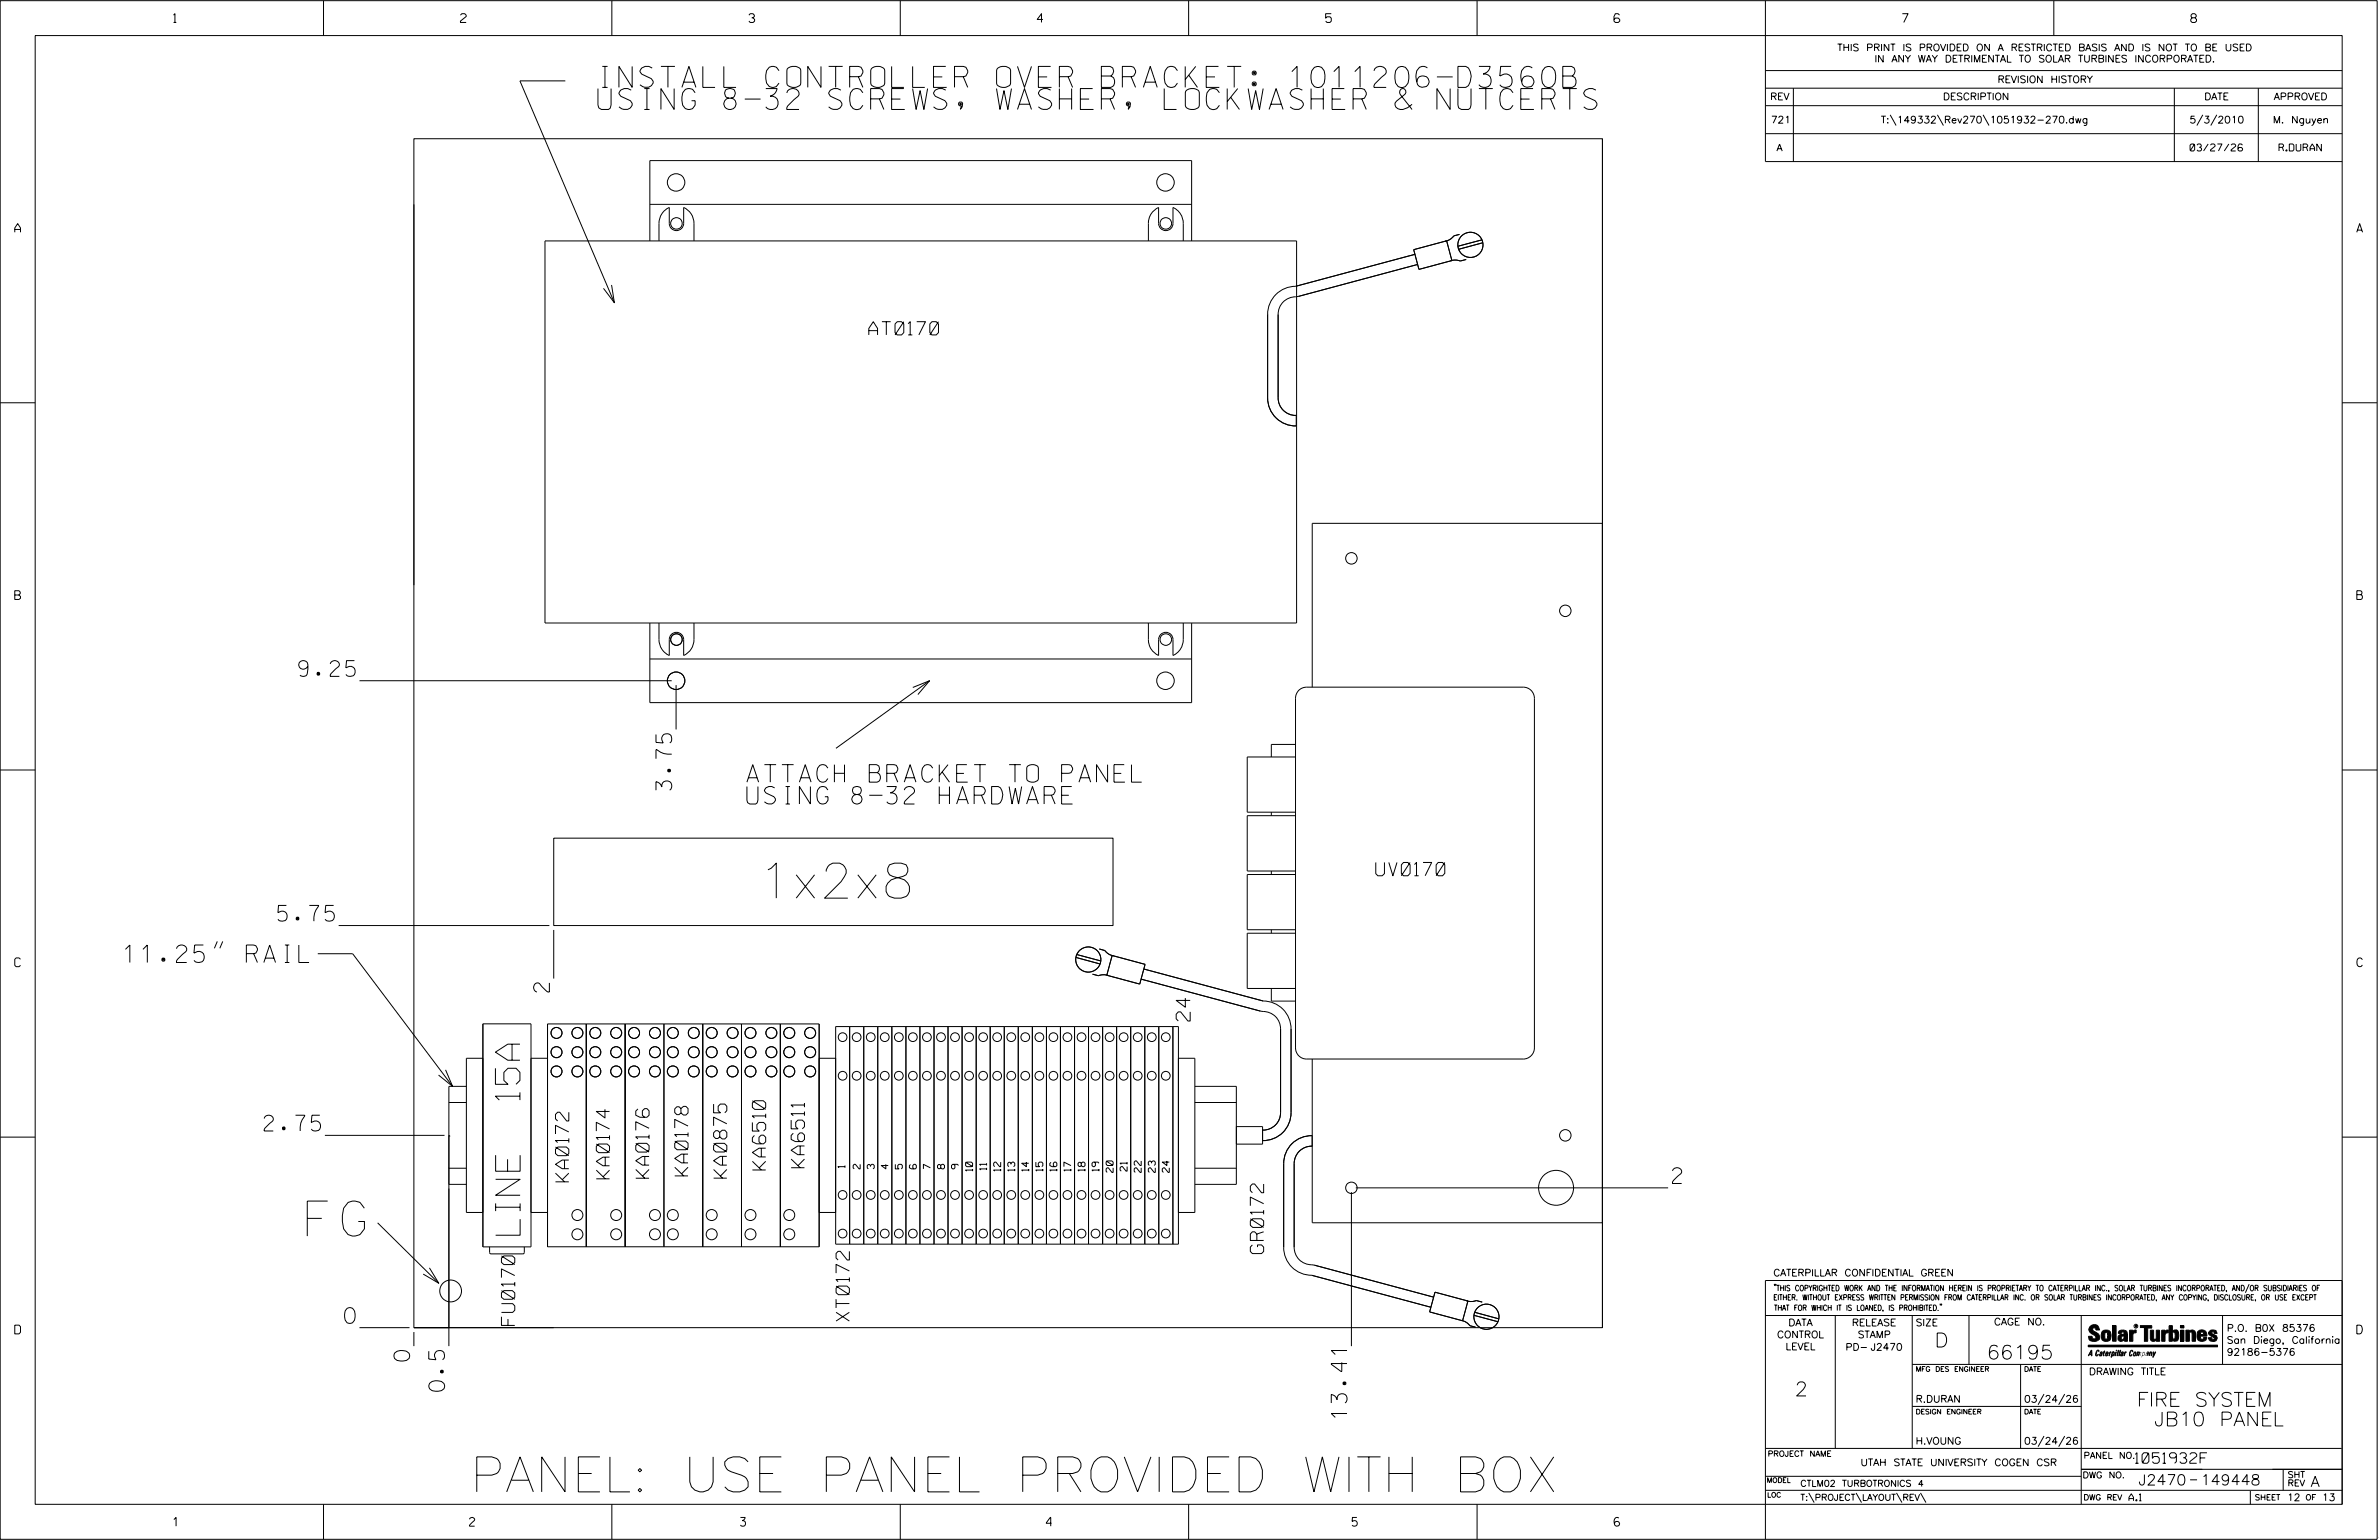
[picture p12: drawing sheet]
<svg xmlns="http://www.w3.org/2000/svg" width="864mm" height="559mm" viewBox="0 0 864 559" stroke-linecap="round" stroke-linejoin="round" font-family="sans-serif">
<defs><g id="words">
<g font-size="12.7">
<text x="275.1" y="325.9">1x2x8</text>
<text x="111.6" y="448.5">FG</text>
<text x="170.7" y="541.3">PANEL: USE PANEL PROVIDED WITH BOX</text>
</g>
<g font-size="8.9">
<text x="188.7" y="399.2" transform="rotate(-90 188.7 399.2)">15A</text>
<text x="188.8" y="448.2" transform="rotate(-90 188.8 448.2)">LINE</text>
</g>
<g font-size="7.6">
<text x="217.1" y="31.7">INSTALL CONTROLLER OVER BRACKET: 1011206-D3560B</text>
<text x="217.1" y="39.7">USING 8-32 SCREWS, WASHER, LOCKWASHER &amp; NUTCERTS</text>
</g>
<g font-size="6.3">
<text x="271.2" y="283.8">ATTACH BRACKET TO PANEL</text>
<text x="271.2" y="291.7">USING 8-32 HARDWARE</text>
<text x="45" y="349.3">11.25&quot; RAIL</text>
</g>
<g font-size="5.7">
<text x="108.4" y="245.4">9.25</text>
<text x="243.8" y="286.7" transform="rotate(-90 243.8 286.7)">3.75</text>
<text x="100.9" y="334.3">5.75</text>
<text x="199.4" y="360" transform="rotate(-90 199.4 360)">2</text>
<text x="95.9" y="410.4">2.75</text>
<text x="607.1" y="429.4">2</text>
<text x="125.1" y="480.2">0</text>
<text x="148.7" y="493.8" transform="rotate(-90 148.7 493.8)">0</text>
<text x="161.4" y="504.8" transform="rotate(-90 161.4 504.8)">0.5</text>
<text x="489" y="514.8" transform="rotate(-90 489 514.8)">13.41</text>
</g>
<g font-size="5.1">
<text x="432" y="370.5" transform="rotate(-90 432 370.5)">24</text>
<text x="702.3" y="488.8">D</text>
<text x="721.2" y="493.2">66195</text>
<text x="651.5" y="506.5">2</text>
<text x="775.7" y="510.3">FIRE SYSTEM</text>
<text x="779.2" y="517.4">JB10 PANEL</text>
</g>
<g font-size="4.8">
<text x="315.4" y="121.5">AT0170</text>
<text x="499.4" y="317.8">UV0170</text>
<text x="277.9" y="424.5" transform="rotate(-90 277.9 424.5)">KA6510</text>
<text x="292" y="423.7" transform="rotate(-90 292 423.7)">KA6511</text>
<text x="206.5" y="428.8" transform="rotate(-90 206.5 428.8)">KA0172</text>
<text x="221.3" y="427.8" transform="rotate(-90 221.3 427.8)">KA0174</text>
<text x="235.6" y="427.5" transform="rotate(-90 235.6 427.5)">KA0176</text>
<text x="249.8" y="426.7" transform="rotate(-90 249.8 426.7)">KA0178</text>
<text x="263.9" y="427.5" transform="rotate(-90 263.9 427.5)">KA0875</text>
<text x="458.7" y="454.9" transform="rotate(-90 458.7 454.9)">GR0172</text>
<text x="308.3" y="479.3" transform="rotate(-90 308.3 479.3)">XT0172</text>
<text x="186.9" y="481" transform="rotate(-90 186.9 481)">FU0170</text>
</g>
<g font-size="3.8">
<text x="775.1" y="531">1051932F</text>
<text x="776.3" y="538.9">J2470</text>
<text x="798.8" y="538.9">149448</text>
<text x="838.8" y="539.5">A</text>
</g>
<g font-size="3.2">
<text x="63" y="8.2">1</text>
<text x="167.2" y="8.2">2</text>
<text x="271.8" y="8.2">3</text>
<text x="376.5" y="8.2">4</text>
<text x="481.2" y="8.2">5</text>
<text x="690.6" y="8.2">7</text>
<text x="795.3" y="8.2">8</text>
<text x="5.4" y="84.3">A</text>
<text x="855.5" y="84.3">A</text>
<text x="5.4" y="217.5">B</text>
<text x="855.6" y="217.5">B</text>
<text x="5.4" y="350.8">C</text>
<text x="855.6" y="350.8">C</text>
<text x="5.4" y="484">D</text>
<text x="855.6" y="484">D</text>
<text x="62.8" y="553.8">1</text>
<text x="170.4" y="553.8">2</text>
<text x="268.8" y="553.8">3</text>
<text x="379.8" y="553.8">4</text>
<text x="490.8" y="553.8">5</text>
<text x="585.9" y="553.8">6</text>
</g>
<g font-size="2.5">
<text x="666.9" y="18.5">THIS PRINT IS PROVIDED ON A RESTRICTED BASIS AND IS NOT TO BE USED</text>
<text x="680.5" y="22.6">IN ANY WAY DETRIMENTAL TO SOLAR TURBINES INCORPORATED.</text>
<text x="725.1" y="30">REVISION HISTORY</text>
<text x="642.6" y="36.3">REV</text>
<text x="705.3" y="36.3">DESCRIPTION</text>
<text x="800.2" y="36.3">DATE</text>
<text x="825.4" y="36.3">APPROVED</text>
<text x="642.9" y="44.7">721</text>
<text x="682.8" y="44.7">T:\149332\Rev270\1051932-270.dwg</text>
<text x="794.8" y="44.7">5/3/2010</text>
<text x="825.1" y="44.7">M. Nguyen</text>
<text x="644.9" y="54.8">A</text>
<text x="795" y="54.8">03/27/26</text>
<text x="827.3" y="54.8">R.DURAN</text>
<text x="306.7" y="423.7" transform="rotate(-90 306.7 423.7)">1</text>
<text x="312.2" y="424.2" transform="rotate(-90 312.2 424.2)">2</text>
<text x="317.3" y="424.2" transform="rotate(-90 317.3 424.2)">3</text>
<text x="322.4" y="424.2" transform="rotate(-90 322.4 424.2)">4</text>
<text x="327.6" y="424.2" transform="rotate(-90 327.6 424.2)">5</text>
<text x="332.7" y="424.2" transform="rotate(-90 332.7 424.2)">6</text>
<text x="337.8" y="424.2" transform="rotate(-90 337.8 424.2)">7</text>
<text x="342.9" y="424.2" transform="rotate(-90 342.9 424.2)">8</text>
<text x="348" y="424.2" transform="rotate(-90 348 424.2)">9</text>
<text x="353.1" y="425" transform="rotate(-90 353.1 425)">10</text>
<text x="358.2" y="424.5" transform="rotate(-90 358.2 424.5)">11</text>
<text x="363.3" y="425" transform="rotate(-90 363.3 425)">12</text>
<text x="368.4" y="425" transform="rotate(-90 368.4 425)">13</text>
<text x="373.5" y="425" transform="rotate(-90 373.5 425)">14</text>
<text x="378.6" y="425" transform="rotate(-90 378.6 425)">15</text>
<text x="383.7" y="425" transform="rotate(-90 383.7 425)">16</text>
<text x="388.8" y="425" transform="rotate(-90 388.8 425)">17</text>
<text x="393.9" y="425" transform="rotate(-90 393.9 425)">18</text>
<text x="399" y="425" transform="rotate(-90 399 425)">19</text>
<text x="404.1" y="425.4" transform="rotate(-90 404.1 425.4)">20</text>
<text x="409.2" y="425" transform="rotate(-90 409.2 425)">21</text>
<text x="414.3" y="425.4" transform="rotate(-90 414.3 425.4)">22</text>
<text x="419.4" y="425.4" transform="rotate(-90 419.4 425.4)">23</text>
<text x="424.5" y="425.4" transform="rotate(-90 424.5 425.4)">24</text>
<text x="643.8" y="463">CATERPILLAR CONFIDENTIAL GREEN</text>
<text x="645.1" y="485.5">CONTROL</text>
<text x="649.2" y="481.1">DATA</text>
<text x="672.3" y="481.1">RELEASE</text>
<text x="674.4" y="485.5">STAMP</text>
<text x="695.4" y="481.1">SIZE</text>
<text x="723.8" y="480.8">CAGE NO.</text>
<text x="808.4" y="483.1">P.O. B0X 85376</text>
<text x="648.2" y="489.8">LEVEL</text>
<text x="669.9" y="490">PD- J2470</text>
<text x="808.4" y="487.5">San Diego, California</text>
<text x="808.4" y="491.8">92186-5376</text>
<text x="758.3" y="498.9">DRAWING TITLE</text>
<text x="695.4" y="508.9">R.DURAN</text>
<text x="734.8" y="508.9">03/24/26</text>
<text x="695.4" y="524.1">H.VOUNG</text>
<text x="734.8" y="524.1">03/24/26</text>
<text x="675.4" y="531.9">UTAH STATE UNIVERSITY COGEN CSR</text>
<text x="772.8" y="544.6">A.1</text>
<text x="830.2" y="544.6">12</text>
<text x="842.9" y="544.6">13</text>
</g>
<g font-size="2.3">
<text x="756.4" y="529.2">PANEL NO.</text>
<text x="653.5" y="539.4">CTLM02 TURBOTRONICS 4</text>
<text x="756" y="536.3">DWG NO.</text>
<text x="830.4" y="539.3">REV</text>
<text x="830.4" y="536.2">SHT</text>
<text x="653.5" y="544.5">T:\PROJECT\LAYOUT\REV\</text>
</g>
<g font-size="2">
<text x="643.8" y="468.4">&quot;THIS COPYRIGHTED WORK AND THE INFORMATION HEREIN IS PROPRIETARY TO CATERPILLAR INC., SOLAR TURBINES INCORPORATED, AND/OR SUBSIDIARIES OF</text>
<text x="643.8" y="471.8">EITHER. WITHOUT EXPRESS WRITTEN PERMISSION FROM CATERPILLAR INC. OR SOLAR TURBINES INCORPORATED, ANY COPYING, DISCLOSURE, OR USE EXCEPT</text>
<text x="644" y="475.6">THAT FOR WHICH IT IS LOANED, IS PROHIBITED.&quot;</text>
<text x="641.7" y="528.5">PROJECT NAME</text>
<text x="756.3" y="544.3">DWG REV</text>
<text x="818.5" y="544.3">SHEET</text>
<text x="836.9" y="544.3">OF</text>
</g>
<g font-size="1.8">
<text x="695.4" y="497.6">MFG DES ENGINEER</text>
<text x="734.8" y="497.6">DATE</text>
<text x="695.4" y="513.1">DESIGN ENGINEER</text>
<text x="734.8" y="513.1">DATE</text>
<text x="641.3" y="538">MODEL</text>
<text x="641.5" y="543.3">LOC</text>
</g>
<text font-size=".9" x="775.1" y="481.7">R</text>
</g></defs>
<g fill="none" stroke="#000" stroke-width=".36">
<path d="M.1 .2h862.8v558.4h-862.8zM12.8 12.9h837.4v533h-837.4zM117.4 .2v12.7M222.1 .2v12.7M326.8 .2v12.7M431.5 .2v12.7M536.2 .2v12.7M587.9 5.5l-.5-.5h-1l-.5 1v1.7l.5 .4h1l.6-.4v-.6l-.6-.5h-1l-.5 .5M640.9 .2v58.4h209.3M745.6 .2v12.7M205.2 29.4h-16.5l34.3 80.5M640.9 25.6h209.3"/>
<path d="M640.9 32h209.3M640.9 38.3h209.3M651 32v26.6M789.3 32v26.6M819.8 32v26.6M150.2 50.3h431.5v431.5h-431.5zM581.7 50.3v431.5M640.9 48.5h209.3M686.2 41.7l2.1 3.8M703.3 41.7l2.2 3.8M719.9 41.7l2.1 3.8M799.6 41.7l-2.1 3.8"/>
<path d="M804.7 41.7l-2.2 3.8M150.2 74.2v138.1M235.9 74.2h196.7M197.8 87.4h272.9v138.7h-272.9zM235.9 87.5v-29.2h196.7v29.2M251.9 87.4v-6.3a6.3 6.3 0 0 0-3.7-5.8v5.8a2.61 2.61 0 0 1-2.6 2.6 2.61 2.61 0 0 1-2.6-2.6v-5.8a6.3 6.3 0 0 0-3.8 5.8v6.3M429.5 87.4v-6.3a6.3 6.3 0 0 0-3.7-5.8v5.8a2.61 2.61 0 0 1-2.6 2.6 2.61 2.61 0 0 1-2.6-2.6v-5.8a6.2 6.2 0 0 0-3.7 5.8v6.3M513.2 90.6l11.9-3.2 1.9 7.1-11.9 3.3zM513.6 92.3l-43.3 11.6a10.2 10.2 0 0 0-10.1 10.2v30.3a10.2 10.2 0 0 0 10.3 10.2v-3.9a6.4 6.4 0 0 1-6.5-6.3v-30.3a6.6 6.6 0 0 1 7.3-6.5l43.3-11.6M529.8 85.1l-2 .5-1.4 1.3-1.7 .6M532.2 94.2l-2.1 .5-1.7-.3-1.8 .3M538 87l-8.8 2.4"/>
<path d="M538.3 88.1l-8.8 2.4M222 103.4l1 6.5-3.9-5.3M.1 146.2h12.7M850.2 146.2h12.7M581.7 189.9h-105.3v59.4M235.9 226.1v28.9h196.7v-28.9M235.9 239.1h196.7M251.9 226.1v6a6.3 6.3 0 0 1-3.7 5.7v-5.7a2.61 2.61 0 0 0-2.6-2.7 2.61 2.61 0 0 0-2.6 2.7v5.7a6.3 6.3 0 0 1-3.8-5.7v-6M429.5 226.1v6a6.3 6.3 0 0 1-3.7 5.7v-5.7a2.61 2.61 0 0 0-2.6-2.7 2.61 2.61 0 0 0-2.6 2.7v5.7a6.2 6.2 0 0 1-3.7-5.7v-6M130.5 247h113.3M245.4 248.6v16.1M331.4 249.4l6-2.4-4.2 5"/>
<path d="M337.4 247l-33.9 24.5M471.5 250.5l1.2-.9 1.6-.3h78.7a4 4 0 0 1 4 4.1v126.9a4.1 4.1 0 0 1-4 4h-78.7a4 4 0 0 1-4-4v-126.9l.3-1.6zM.1 279.4h12.7M470.3 270.1h-8.8v4.6M470.3 274.7h-17.5v20h17.5M850.2 279.4h12.7M461.5 294.7v1.3M470.3 296h-17.5v20.1h17.5M201 304.1h203v31.7h-203zM461.5 316.1v1.2M470.3 317.3h-17.5v20.1h17.5M122.9 335.8h76.5"/>
<path d="M201 337.4v17.7M461.5 337.4v1.2M470.3 338.6h-17.5v20.1h17.5M78.9 341.6l-1.1 2.5M80.9 341.6l-1.1 2.5M115.4 346.1h12.6l36.3 48.1M390.6 347.4l8.7 2.4M390.9 346.4l8.7 2.3M396.6 353.5l2.1 .5 1.8-.3 1.8 .3M399.1 344.3l2 .6 1.3 1.3 1.8 .6M403.7 346.7l12 3.2-2 7.2-11.9-3.2zM414.2 355.3l43.4 11.6a6.6 6.6 0 0 1 7.3 6.4v30.4a6.3 6.3 0 0 1-6.6 6.4"/>
<path d="M415.2 351.6l43.3 11.6a10.1 10.1 0 0 1 10.2 10.1v30.4a10.1 10.1 0 0 1-10.4 10.2M461.5 358.7v4.6h8.8M175.3 371.5h17.5v80.9h-17.5zM198.8 371.5h98.6v80.9h-98.6zM212.8 371.5v80.9M226.9 371.5v80.9M241 371.5v80.9M255.1 371.5v80.9M269.2 371.5v80.9M283.3 371.5v80.9M303.4 372.5h124.4v78.9h-124.4zM308.4 372.5v78.9"/>
<path d="M313.5 372.5v78.9M318.6 372.5v78.9M323.7 372.5v78.9M328.9 372.5v78.9M333.9 372.5v78.9M339.1 372.5v78.9M344.1 372.5v78.9M349.2 372.5v78.9M354.4 372.5v78.9M359.4 372.5v78.9M364.6 372.5v78.9M369.6 372.5v78.9"/>
<path d="M374.8 372.5v78.9M379.9 372.5v78.9M385 372.5v78.9M390.1 372.5v78.9M395.1 372.5v78.9M400.3 372.5v78.9M405.3 372.5v78.9M410.5 372.5v78.9M415.6 372.5v78.9M420.7 372.5v78.9M425.8 372.5v78.9M161.7 388.2l2.6 6-5.1-4.1"/>
<path d="M169.3 394.2h-6.4v35.6h6.4M175.3 384h-6v55.9h6M192.8 384h6M297.4 384h6M427.8 384h5.9v55.9h-5.9M433.7 394.2h15.1v35.6h-15.1M476.4 384.3v59.4h105.3M.1 412.6h12.7M117.9 412h43.5M162.9 400h6.4M163.4 412.4l-.5-.4v69.8h-12.7M433.7 400h15.1"/>
<path d="M448.8 408.8h9.5v6.3h-9.5M476.3 415.9a6.3 6.3 0 0 0-6.5 6.3v30.4a6.6 6.6 0 0 0 7.3 6.5l43.3 11.6M476.3 412.1a10.1 10.1 0 0 0-10.3 10.1v30.4a10.1 10.1 0 0 0 10.1 10.1l43.3 11.6M850.2 412.6h12.7M162.9 431.3v57.2M162.9 423.9h6.4M192.8 439.9h6M297.4 439.9h6M433.7 423.9h15.1M490.6 432.6v55.9M492.2 431h113.3M137.1 443.7l22.2 21.9"/>
<path d="M177.7 452.4v2.1l.5 .5h11.6l.5-.5v-2.1M155.9 460.1l3.4 5.5-5.7-3.3M520.9 468.9l12 3.2-2 7.1-11.9-3.2zM530.5 479.1l1.7 .7 1.4 1.2 2 .6M532.4 472l1.8 .3 1.7-.4 2.2 .6M535.1 477.3l8.7 2.3M535.3 476.2l8.8 2.3M640.9 477.3h209.3M644.2 466.1l-.1 .4M644.7 466.1l-.2 .4M666.2 477.3v48.3M694.2 477.3v48.3"/>
<path d="M704.4 473.3l-.1 .4M704.8 473.3l-.1 .4M714.8 477.3v17.8M755.5 477.3v68.6M806.8 477.3v17.8M816.5 466l-1.4 3.1M850.2 464.6h-209.3v94M850.2 464.8v81.1M130.5 481.8h18.2M150.2 483.3v5.2M150.2 481.8h50.8M694.2 495.1h156"/>
<path d="M733.5 495.1v30.5M758.6 481.4a2.02 2.02 0 0 1 3.1-.1l.5 1.3h-1.3l-.2-.6-.4-.2-.6 .1-.1 .4 .4 .7a2.46 2.46 0 0 1 2.2 2.9 2.83 2.83 0 0 1-3.8 .3l-.3-1.3h1.3l.2 .7 .6 .3 .5-.2 .2-.5-.4-.6-1.9-1.2-.4-.9zM759.2 491.3h-.7l.7-1.2v1.9h.2l-.1-2.1-1.3 2.1 .5-.5h.7M761.3 490l.3-.2 .4 .3-.1 .3-.3-.4-.4 .3-.3 1.6h.4l.4-.5-.3 .6-.4 .1-.3-.4zM762.6 490.6l.5-.1-.1 1.4h-.9a.74 .74 0 0 1 .9-.8l-.3 .7-.5 .1 .2-.5 .6-.2v-.5l-.7 .2zM763 483.2a2.17 2.17 0 0 1 3.1 0l.3 1.4-.3 1.5a2.17 2.17 0 0 1-3.1 0l-.3-1.5zM763.6 490.5l.4-.4 .2 .6h-.3l-.3 .9 .2 .4-.3-.1zM764.1 483.7l.5-.4 .4 .3v2.2l-.4 .2-.5-.2zM764.6 491.1l.6 .2v-.7l-.4-.1-.4 .6-.1 .8h.6M764.6 491.1l-.1 .8h.4M764.6 482.6v.8M764.8 490.7l.4 .1v.3h-.6z"/>
<path d="M765 491.5l-.1 .4zM766 490.5l-.5 1.5zM766 490.8l.4-.3-.4 .4M766.9 481h1.3v5.7h-1.3zM767 490.8l.5 .1-.3 .8-.4 .2zM767.3 490.5h-.5l-.5 2M767.3 490.5a.8 .8 0 0 1 .2 1 .8 .8 0 0 1-.9 .4l-.1 .6M767.3 490.5l-.1 .2M768.1 490.5l-.4 1.5zM768.2 489.9h.3l-.1 .2h-.2zM769 489.9l-.5 2.1zM769.7 489.9l-.6 2.1z"/>
<path d="M770.1 491.4l.5-.3-.5 .8zM770.4 491.9h.1M770.6 491.1l.1-.4-.7 .2 .1-.3 .6-.1 .2 .3-.5 1.1M770.6 491.1a.74 .74 0 0 0-.8 .8h.6M771 484.8h-.7l-.3 .6 .4 .7 .5-.3 .1-2.4h-.8l-.1 .4h-1.2a1.71 1.71 0 0 1 1.8-1.3 1.71 1.71 0 0 1 1.6 1.4v2.8h-1.1l-.1-.6M771 484.2l-1.5 .1a1.41 1.41 0 0 0 0 2.4l.5 .1 1.1-.7M771.2 486.1h-.1M771.4 490.5l.1 .3 .4-.3-.9 1.5zM771.5 490.8h.1M773 482.7h1.2v.5l.5-.5 .7-.1v1h-.6l-.5 .4-.1 2.7h-1.2zM773.3 490.3l.6-.4 .4 .2-.1 .4-.3-.4a1.28 1.28 0 0 0-.5 1.8l.6-.4-.1 .4-.8 .1zM774.7 490.8l.5-.3a.88 .88 0 0 1 .2 .9 .88 .88 0 0 1-.7 .7l-.2-.2z"/>
<path d="M774.8 490.9h.5l-.3 1h-.3l-.2-.2zM775.2 490.5l-.1 .2M776.8 481h4.3v.9h-1.5v4.8h-1.3M776.8 490.6l-.8 .2v-.3l-.4 1.5 .8-1.3v1.3l.3-1.2M779.3 491.1h.4M779.6 490.5h.3l-.3 1.4M779.6 490.7h.2l-.1 .4M779.7 491.1l-.1 .4M779.7 491.1l-.4 .2M780.1 492l.4-1.5 .1 .3 .3-.3 .3 .2-.3 1.3v-1.3l-.7 1.3M780.6 482.7h1.2v2.7l.1 .4 .4 .3 .4-.7v-2.7h1.2l.1 4h-1.3v-.5l-1.1 .6-.7-.3-.3-.7zM781.6 492.5l1-2-.8 1.3-.2-1.3-.2 2"/>
<path d="M784.7 482.7h1.2v.5l.5-.5 .7-.1v1h-.5l-.6 .4-.1 2.7h-1.2zM787.4 481h1.2v2a1.4 1.4 0 0 1 2.2 .2l.1 1.4-.4 1.9-1.5 .1-.4-.5v-1l.5 .9 .5-.3v-2.1l-.5-.4-.5 .7v2.8h-1.2zM791.5 482.7h1.3v4h-1.3zM791.5 481h1.3v.9h-1.3zM793.5 482.7h1.3v.4l.7-.5 1.1 .2 .4 .6v3.3h-1.2l-.3-3.4-.7 .2v3.2h-1.3zM794.8 483.1h.1M797.7 483.2a1.92 1.92 0 0 1 2.4-.5 1.92 1.92 0 0 1 1 2.1h-2.3v.8l.6 .5 .5-.3v-.5h1.2a1.83 1.83 0 0 1-2.1 1.4 1.83 1.83 0 0 1-1.5-2.1zM798.8 484.2v.6M799.1 483.4h.6l.2 .8h-1.1zM804.6 482.9a1.84 1.84 0 0 0-2.9 .8 3.3 3.3 0 0 0 2.2 1.9l-.5 .5-.4-.3-.1-.4h-1.2l.1 .6a1.92 1.92 0 0 0 2.9 .4M804.9 483.8h-1.2l-.2-.6-.5 .1-.1 .3 .1 .3 1.8 .9M805.1 488.1h-47.1v.6h47.1"/>
<path d="M694.2 510.3h61.3M742 505.8l-2.2 3.9M749.5 505.8l-2.2 3.9M640.9 525.6h209.2M640.9 535.7h114.6M742 521.1l-2.2 3.8M749.5 521.1l-2.2 3.8M755.5 533.2h94.7M795 537h2.6M828.8 533.2v7.6M117.4 545.9v12.7M222.1 545.9v12.7"/>
<path d="M326.8 545.9v12.7M431.5 545.9v12.7M536.2 545.9v12.7M640.9 540.8h209.3M656.6 541.7l2 3.5M673.8 541.7l1.9 3.5M688.4 541.7l2 3.5M697.2 541.7l1.9 3.5M816.9 541v4.9"/>
<circle cx="245.4" cy="66.2" r="3.2"/>
<circle cx="423.1" cy="66.2" r="3.2"/>
<circle cx="245.6" cy="81.1" r="2.09"/>
<circle cx="423.2" cy="81.1" r="2.09"/>
<circle cx="533.8" cy="88.9" r="4.6"/>
<circle cx="490.6" cy="202.6" r="2.09"/>
<circle cx="245.6" cy="232.1" r="2.09"/>
<circle cx="423.2" cy="232.1" r="2.09"/>
<circle cx="568.2" cy="221.6" r="2.08"/>
<circle cx="245.4" cy="247" r="3.2"/>
<circle cx="423.1" cy="247" r="3.2"/>
<circle cx="395.1" cy="348.2" r="4.6"/>
<circle cx="202" cy="374.8" r="1.98"/>
<circle cx="209.6" cy="374.8" r="1.99"/>
<circle cx="216.1" cy="374.8" r="1.99"/>
<circle cx="223.7" cy="374.8" r="1.99"/>
<circle cx="230.2" cy="374.8" r="1.99"/>
<circle cx="237.8" cy="374.8" r="1.99"/>
<circle cx="244.3" cy="374.8" r="1.98"/>
<circle cx="251.8" cy="374.8" r="1.98"/>
<circle cx="258.4" cy="374.8" r="1.99"/>
<circle cx="265.9" cy="374.8" r="1.99"/>
<circle cx="272.4" cy="374.8" r="1.99"/>
<circle cx="280" cy="374.8" r="1.99"/>
<circle cx="286.5" cy="374.8" r="1.99"/>
<circle cx="294.1" cy="374.8" r="1.99"/>
<circle cx="305.9" cy="376.3" r="1.59"/>
<circle cx="311" cy="376.3" r="1.59"/>
<circle cx="316.1" cy="376.3" r="1.59"/>
<circle cx="321.2" cy="376.3" r="1.59"/>
<circle cx="326.3" cy="376.3" r="1.59"/>
<circle cx="331.4" cy="376.3" r="1.59"/>
<circle cx="336.5" cy="376.3" r="1.59"/>
<circle cx="341.6" cy="376.3" r="1.59"/>
<circle cx="346.7" cy="376.3" r="1.59"/>
<circle cx="351.8" cy="376.3" r="1.59"/>
<circle cx="356.9" cy="376.3" r="1.59"/>
<circle cx="362" cy="376.3" r="1.59"/>
<circle cx="367.1" cy="376.3" r="1.59"/>
<circle cx="372.2" cy="376.3" r="1.59"/>
<circle cx="377.3" cy="376.3" r="1.59"/>
<circle cx="382.4" cy="376.3" r="1.59"/>
<circle cx="387.5" cy="376.3" r="1.59"/>
<circle cx="392.6" cy="376.3" r="1.59"/>
<circle cx="397.7" cy="376.3" r="1.59"/>
<circle cx="402.8" cy="376.3" r="1.59"/>
<circle cx="407.9" cy="376.3" r="1.59"/>
<circle cx="413" cy="376.3" r="1.59"/>
<circle cx="418.1" cy="376.3" r="1.59"/>
<circle cx="423.2" cy="376.3" r="1.59"/>
<circle cx="202" cy="381.8" r="1.99"/>
<circle cx="202" cy="388.8" r="1.99"/>
<circle cx="209.6" cy="381.8" r="1.99"/>
<circle cx="209.6" cy="388.8" r="1.99"/>
<circle cx="216.1" cy="381.8" r="1.99"/>
<circle cx="216.1" cy="388.8" r="1.99"/>
<circle cx="223.7" cy="388.8" r="1.99"/>
<circle cx="223.7" cy="381.8" r="1.99"/>
<circle cx="230.2" cy="388.8" r="2"/>
<circle cx="230.2" cy="381.8" r="2"/>
<circle cx="237.8" cy="381.8" r="2"/>
<circle cx="237.8" cy="388.8" r="2"/>
<circle cx="244.3" cy="388.8" r="1.98"/>
<circle cx="244.3" cy="381.8" r="1.98"/>
<circle cx="251.8" cy="388.8" r="1.98"/>
<circle cx="251.8" cy="381.8" r="1.98"/>
<circle cx="258.4" cy="388.8" r="2"/>
<circle cx="258.4" cy="381.8" r="2"/>
<circle cx="265.9" cy="388.8" r="2"/>
<circle cx="265.9" cy="381.8" r="2"/>
<circle cx="272.4" cy="388.8" r="2"/>
<circle cx="272.4" cy="381.8" r="2"/>
<circle cx="280" cy="388.8" r="1.99"/>
<circle cx="280" cy="381.8" r="1.99"/>
<circle cx="286.5" cy="388.8" r="1.99"/>
<circle cx="286.5" cy="381.8" r="1.99"/>
<circle cx="294.1" cy="388.8" r="1.99"/>
<circle cx="294.1" cy="381.8" r="1.99"/>
<circle cx="305.9" cy="390.3" r="1.59"/>
<circle cx="311" cy="390.4" r="1.59"/>
<circle cx="316.1" cy="390.4" r="1.59"/>
<circle cx="321.2" cy="390.4" r="1.59"/>
<circle cx="326.3" cy="390.4" r="1.59"/>
<circle cx="331.4" cy="390.3" r="1.59"/>
<circle cx="336.5" cy="390.4" r="1.59"/>
<circle cx="341.6" cy="390.4" r="1.59"/>
<circle cx="346.7" cy="390.4" r="1.59"/>
<circle cx="351.8" cy="390.4" r="1.59"/>
<circle cx="356.9" cy="390.3" r="1.59"/>
<circle cx="362" cy="390.4" r="1.59"/>
<circle cx="367.1" cy="390.4" r="1.59"/>
<circle cx="372.2" cy="390.4" r="1.59"/>
<circle cx="377.3" cy="390.4" r="1.59"/>
<circle cx="382.4" cy="390.3" r="1.59"/>
<circle cx="387.5" cy="390.4" r="1.59"/>
<circle cx="392.6" cy="390.4" r="1.59"/>
<circle cx="397.7" cy="390.4" r="1.59"/>
<circle cx="402.8" cy="390.4" r="1.59"/>
<circle cx="407.9" cy="390.4" r="1.59"/>
<circle cx="413" cy="390.4" r="1.59"/>
<circle cx="418.1" cy="390.4" r="1.59"/>
<circle cx="423.2" cy="390.4" r="1.59"/>
<circle cx="568.2" cy="412" r="2.09"/>
<circle cx="305.9" cy="433.6" r="1.58"/>
<circle cx="311" cy="433.6" r="1.59"/>
<circle cx="316.1" cy="433.6" r="1.59"/>
<circle cx="321.2" cy="433.6" r="1.59"/>
<circle cx="326.3" cy="433.6" r="1.59"/>
<circle cx="331.4" cy="433.6" r="1.58"/>
<circle cx="336.5" cy="433.6" r="1.59"/>
<circle cx="341.6" cy="433.6" r="1.58"/>
<circle cx="346.7" cy="433.6" r="1.59"/>
<circle cx="351.8" cy="433.6" r="1.59"/>
<circle cx="356.9" cy="433.6" r="1.58"/>
<circle cx="362" cy="433.6" r="1.59"/>
<circle cx="367.1" cy="433.6" r="1.58"/>
<circle cx="372.2" cy="433.6" r="1.59"/>
<circle cx="377.3" cy="433.6" r="1.59"/>
<circle cx="382.4" cy="433.6" r="1.58"/>
<circle cx="387.5" cy="433.6" r="1.59"/>
<circle cx="392.6" cy="433.6" r="1.58"/>
<circle cx="397.7" cy="433.6" r="1.59"/>
<circle cx="402.8" cy="433.6" r="1.59"/>
<circle cx="407.9" cy="433.6" r="1.59"/>
<circle cx="413" cy="433.6" r="1.59"/>
<circle cx="418.1" cy="433.6" r="1.58"/>
<circle cx="423.2" cy="433.6" r="1.59"/>
<circle cx="490.6" cy="431" r="2.08"/>
<circle cx="564.9" cy="431" r="6.3"/>
<circle cx="209.6" cy="447.9" r="1.99"/>
<circle cx="209.6" cy="440.9" r="1.99"/>
<circle cx="223.7" cy="447.9" r="1.99"/>
<circle cx="223.7" cy="440.9" r="1.99"/>
<circle cx="237.8" cy="447.9" r="1.99"/>
<circle cx="237.8" cy="440.9" r="2"/>
<circle cx="244.3" cy="440.9" r="1.99"/>
<circle cx="244.3" cy="447.9" r="1.98"/>
<circle cx="258.4" cy="440.9" r="2"/>
<circle cx="258.4" cy="447.9" r="1.99"/>
<circle cx="272.4" cy="440.9" r="2"/>
<circle cx="272.4" cy="447.9" r="1.99"/>
<circle cx="286.5" cy="440.9" r="1.99"/>
<circle cx="286.5" cy="447.9" r="1.99"/>
<circle cx="305.9" cy="447.6" r="1.58"/>
<circle cx="311" cy="447.6" r="1.59"/>
<circle cx="316.1" cy="447.6" r="1.59"/>
<circle cx="321.2" cy="447.6" r="1.59"/>
<circle cx="326.3" cy="447.6" r="1.59"/>
<circle cx="331.4" cy="447.6" r="1.58"/>
<circle cx="336.5" cy="447.6" r="1.59"/>
<circle cx="341.6" cy="447.6" r="1.58"/>
<circle cx="346.7" cy="447.6" r="1.59"/>
<circle cx="351.8" cy="447.6" r="1.59"/>
<circle cx="356.9" cy="447.6" r="1.58"/>
<circle cx="362" cy="447.6" r="1.59"/>
<circle cx="367.1" cy="447.6" r="1.58"/>
<circle cx="372.2" cy="447.6" r="1.59"/>
<circle cx="377.3" cy="447.6" r="1.59"/>
<circle cx="382.4" cy="447.6" r="1.58"/>
<circle cx="387.5" cy="447.6" r="1.59"/>
<circle cx="392.6" cy="447.6" r="1.58"/>
<circle cx="397.7" cy="447.6" r="1.59"/>
<circle cx="402.8" cy="447.6" r="1.59"/>
<circle cx="407.9" cy="447.6" r="1.59"/>
<circle cx="413" cy="447.6" r="1.59"/>
<circle cx="418.1" cy="447.6" r="1.58"/>
<circle cx="423.2" cy="447.6" r="1.59"/>
<circle cx="163.6" cy="468.4" r="4"/>
<circle cx="539.6" cy="477.8" r="4.6"/>
<circle cx="775.4" cy="481.2" r=".69"/>
</g>
<g fill="#000">
<path d="M768.1 490.5l-.4 1.5zM768.2 489.9h.3l-.1 .2h-.2zM769 489.9l-.5 2.1zM769.7 489.9l-.6 2.1zM791.5 481h1.3v.9h-1.3zM791.5 482.7h1.3v4h-1.3zM758 488.1h47.1v.6h-47.1z"/>
<path d="M759.2 489.9l-1.2 2.1 .5-.5h.7v.5h.2zM759.2 490.1v1.2h-.7z" fill-rule="evenodd"/>
<path d="M758.6 481.4a2.02 2.02 0 0 1 3.1-.1l.5 1.3h-1.3l-.2-.6-.4-.2-.6 .1-.1 .4 .4 .7a2.46 2.46 0 0 1 2.2 2.9 2.83 2.83 0 0 1-3.8 .3l-.3-1.3h1.3l.2 .7 .6 .3 .5-.2 .2-.5-.4-.6-1.9-1.2-.4-.9z" fill-rule="evenodd"/>
<path d="M761.3 490l.3-.2 .4 .3-.1 .3-.3-.4-.4 .3-.3 1.6h.4l.4-.5-.3 .6-.4 .1-.3-.4z" fill-rule="evenodd"/>
<path d="M762.6 490.6l.5-.1-.1 1.4h-.9a.74 .74 0 0 1 .9-.8l-.6 .3-.2 .5 .5-.1 .3-.6v-.5l-.7 .2z" fill-rule="evenodd"/>
<path d="M763.6 490.5l.4-.4 .2 .6h-.3l-.3 .9 .2 .4-.3-.1z" fill-rule="evenodd"/>
<path d="M764.8 490.5l.5 .3-.1 .5h-.6l.6-.2v-.3l-.4-.1-.3 1.2h.4l.3-.4-.6 .6-.3-.2v-.4z" fill-rule="evenodd"/>
<path d="M763 483.2a2.17 2.17 0 0 1 3.1 0l.3 1.4-.3 1.5a2.17 2.17 0 0 1-3.1 0l-.3-1.5zM764.1 483.7v2.1l.5 .2 .4-.2v-2.2l-.4-.3z" fill-rule="evenodd"/>
<path d="M766 490.5v.3l.4-.1-.4 .2-.5 1.1z" fill-rule="evenodd"/>
<path d="M766.8 490.5l-.5 2 .3-.6a.71 .71 0 0 0 .9-.5 .71 .71 0 0 0-.4-.9zM767 490.8l.5 .1-.3 .8-.4 .2z" fill-rule="evenodd"/>
<path d="M766.9 481h1.3v5.7h-1.3z" fill-rule="evenodd"/>
<path d="M770.1 490.6l.6-.1 .2 .3-.4 1.2-.5 .1-.2-.5 .3-.5h.5l-.7 .5v.3l.4-.1 .4-.9-.5-.2-.2 .2z" fill-rule="evenodd"/>
<path d="M769.4 482.8l-.5 1h1.2l.1-.4h.8v.8l-1.5 .1a1.41 1.41 0 0 0 0 2.4l.5 .1 1.1-.7 .1 .6h1.1v-2.8a1.79 1.79 0 0 0-2.4-1.2zM770.3 484.8h.7l-.1 1-.5 .3-.4-.7z" fill-rule="evenodd"/>
<path d="M771.4 490.5l.1 .3 .4-.3-.9 1.5z" fill-rule="evenodd"/>
<path d="M773 482.7h1.2v.5l.5-.5 .7-.1v1h-.6l-.5 .4-.1 2.7h-1.2z" fill-rule="evenodd"/>
<path d="M773.3 490.3l.6-.4 .4 .2-.1 .4-.3-.4a1.28 1.28 0 0 0-.5 1.8l.6-.4-.3 .5h-.6z" fill-rule="evenodd"/>
<path d="M774.7 490.8l-.2 1.1h.7a.96 .96 0 0 0 0-1.4zM774.8 490.9h.5l-.1 .6-.5 .4-.2-.2z" fill-rule="evenodd"/>
<path d="M776 490.5v.3l.4-.3 .2 .3 .7-.2-.3 1.4v-1.3l-.6 1.3v-1.3l-.8 1.3z" fill-rule="evenodd"/>
<path d="M776.8 481h4.3v.9h-1.5v4.8h-1.3v-4.8h-1.5z" fill-rule="evenodd"/>
<path d="M777.9 490.5l-.5 2 .3-.6a.71 .71 0 0 0 .9-.5 .71 .71 0 0 0-.4-.9zM778.1 490.8l.3-.1 .1 .4-.5 .8-.2-.5z" fill-rule="evenodd"/>
<path d="M779.3 490.6l.6-.1-.3 1.5-.7-.1a.67 .67 0 0 1 .8-.8l-.6 .3-.1 .5 .4-.1 .4-.9-.4-.2-.3 .2z" fill-rule="evenodd"/>
<path d="M780.5 490.5l.1 .3 .3-.3 .3 .2-.3 1.3v-1.3l-.8 1.3z" fill-rule="evenodd"/>
<path d="M780.6 482.7h1.2v2.7l.1 .4 .4 .3 .4-.7v-2.7h1.2l.1 4h-1.3v-.5l-1.1 .6-.7-.3-.3-.7z" fill-rule="evenodd"/>
<path d="M781.6 490.5l.2 1.3 .8-1.3-1.2 2z" fill-rule="evenodd"/>
<path d="M784.7 482.7h1.2v.5l.5-.5 .7-.1v1h-.5l-.6 .4-.1 2.7h-1.2z" fill-rule="evenodd"/>
<path d="M787.4 481h1.2v2a1.4 1.4 0 0 1 2.2 .2l.1 1.4-.4 1.9-1.5 .1-.4-.5v-1l.5 .9 .5-.3v-2.1l-.5-.4-.5 .7v2.8h-1.2z" fill-rule="evenodd"/>
<path d="M793.5 482.7h1.3v.4a1.29 1.29 0 0 1 2.2 .3v3.3h-1.2l-.3-3.4-.7 .2v3.2h-1.3z" fill-rule="evenodd"/>
<path d="M797.7 483.2a1.92 1.92 0 0 1 2.4-.5 1.92 1.92 0 0 1 1 2.1h-2.3v.8l.6 .5 .5-.3v-.5h1.2a1.83 1.83 0 0 1-2.1 1.4 1.83 1.83 0 0 1-1.5-2.1zM799.1 483.4l-.3 .8h1.1l-.2-.8z" fill-rule="evenodd"/>
<path d="M801.9 483.2a1.94 1.94 0 0 1 3 .1v.5h-1.2l-.2-.6-.5 .1-.1 .3 .1 .3 1.8 .9a1.2 1.2 0 0 1 .1 1.3 1.2 1.2 0 0 1-1.2 .7l-1.6-.4-.4-1h1.2l.1 .4 .4 .3 .5-.5a3.3 3.3 0 0 1-2.2-1.9z" fill-rule="evenodd"/>
<circle cx="761.4" cy="492" r=".07"/>
<circle cx="762.2" cy="485.1" r=".07"/>
<circle cx="769.3" cy="492" r=".07"/>
<circle cx="773.1" cy="486.7" r=".07"/>
<circle cx="791.5" cy="486.7" r=".07"/>
<circle cx="791.5" cy="481" r=".07"/>
<circle cx="794.8" cy="486.7" r=".07"/>
</g>
<use href="#words"/>
</svg>
